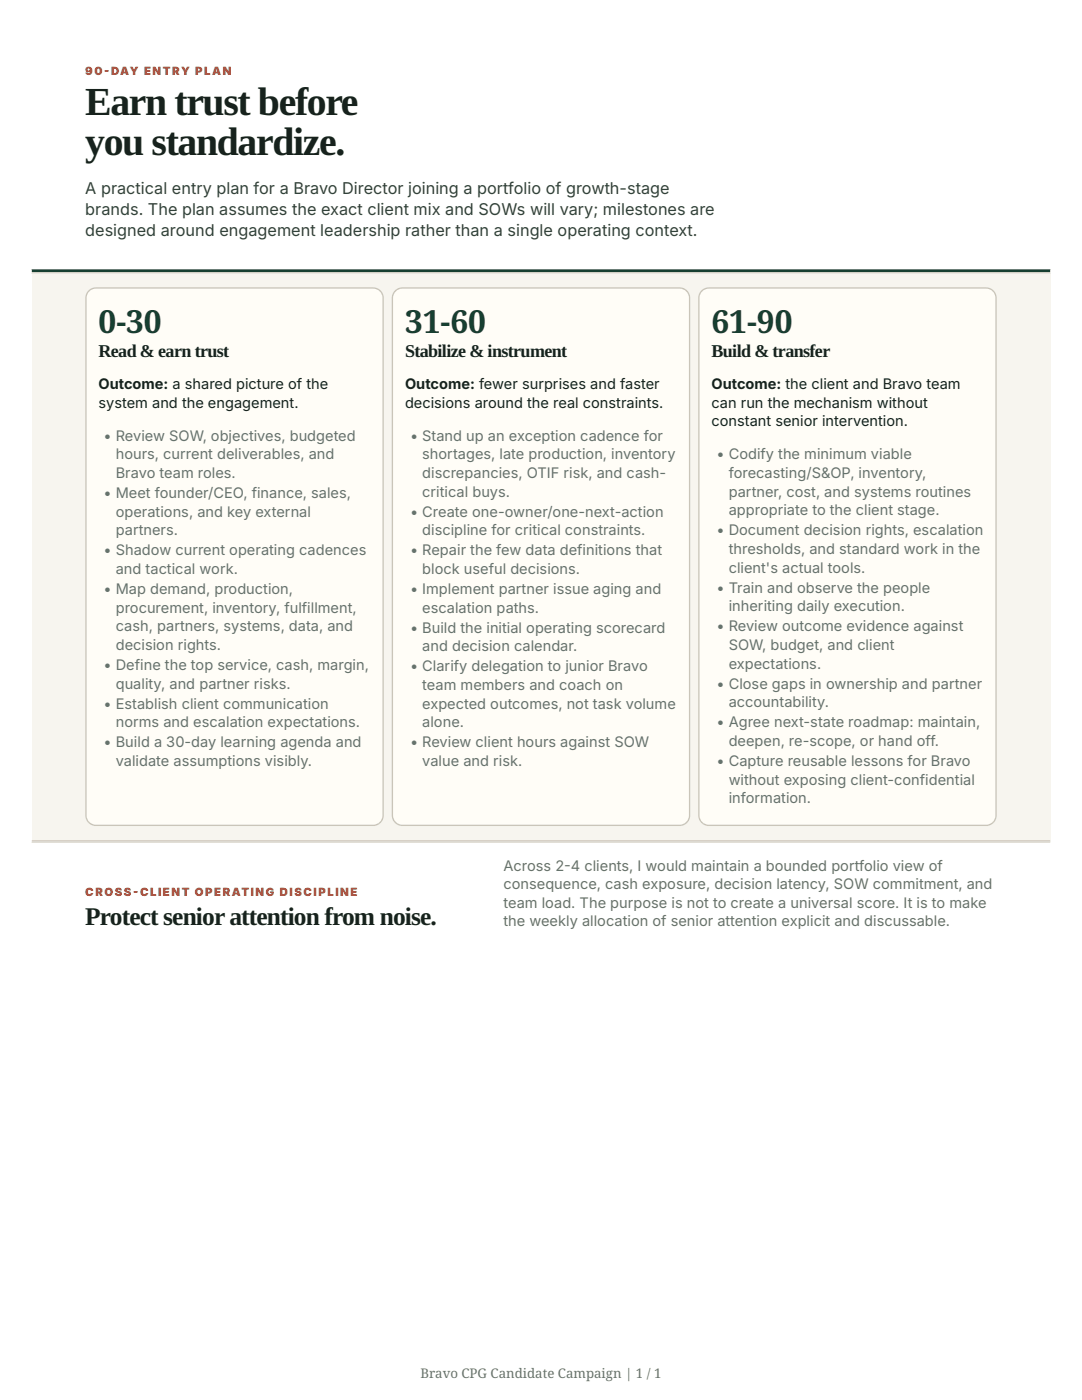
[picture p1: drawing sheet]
<svg xmlns="http://www.w3.org/2000/svg" width="216mm" height="279mm" viewBox="0 0 216 279" stroke-linecap="round" stroke-linejoin="round" font-family="sans-serif">
<defs><g id="words">
<g font-size="7.9" fill="#17221d">
<text x="17" y="23">Earn trust before</text>
<text x="17" y="31">you standardize.</text>
</g>
<g font-size="6.3" fill="#173f31">
<text x="19.7" y="66.5">0-30</text>
<text x="80.8" y="66.5">31-60</text>
<text x="142" y="66.5">61-90</text>
</g>
<text font-size="5.1" fill="#17221d" x="17" y="184.6">Protect senior attention from noise.</text>
<g font-size="3.6" fill="#17221d">
<text x="19.7" y="71.2">Read &amp; earn trust</text>
<text x="80.8" y="71.2">Stabilize &amp; instrument</text>
<text x="142" y="71.2">Build &amp; transfer</text>
</g>
<g font-size="3.2" fill="#31433b">
<text x="17" y="38.8">A practical entry plan for a Bravo Director joining a portfolio of growth-stage</text>
<text x="17" y="42.9">brands. The plan assumes the exact client mix and SOWs will vary; milestones are</text>
<text x="17" y="47.1">designed around engagement leadership rather than a single operating context.</text>
</g>
<g font-size="2.9" fill="#17221d">
<text x="19.7" y="77.6">Outcome: a shared picture of the</text>
<text x="80.8" y="77.6">Outcome: fewer surprises and faster</text>
<text x="142" y="77.6">Outcome: the client and Bravo team</text>
<text x="19.7" y="81.3">system and the engagement.</text>
<text x="80.8" y="81.3">decisions around the real constraints.</text>
<text x="142" y="81.3">can run the mechanism without</text>
<text x="142" y="85.1">constant senior intervention.</text>
</g>
<g font-size="2.9" fill="#66726c">
<text x="20.7" y="88">• Review SOW, objectives, budgeted</text>
<text x="81.8" y="88">• Stand up an exception cadence for</text>
<text x="23.1" y="91.7">hours, current deliverables, and</text>
<text x="23.1" y="95.4">Bravo team roles.</text>
<text x="84.3" y="91.7">shortages, late production, inventory</text>
<text x="84.3" y="95.4">discrepancies, OTIF risk, and cash-</text>
<text x="143" y="91.7">• Codify the minimum viable</text>
<text x="145.4" y="95.4">forecasting/S&amp;OP, inventory,</text>
<text x="20.7" y="99.4">• Meet founder/CEO, finance, sales,</text>
<text x="84.3" y="99.2">critical buys.</text>
<text x="145.4" y="99.2">partner, cost, and systems routines</text>
<text x="23.1" y="103.1">operations, and key external</text>
<text x="23.1" y="106.9">partners.</text>
<text x="81.8" y="103.1">• Create one-owner/one-next-action</text>
<text x="84.3" y="106.9">discipline for critical constraints.</text>
<text x="143" y="106.9">• Document decision rights, escalation</text>
<text x="145.4" y="102.9">appropriate to the client stage.</text>
<text x="20.7" y="110.9">• Shadow current operating cadences</text>
<text x="81.8" y="110.9">• Repair the few data definitions that</text>
<text x="145.4" y="110.6">thresholds, and standard work in the</text>
<text x="20.7" y="118.6">• Map demand, production,</text>
<text x="23.1" y="114.6">and tactical work.</text>
<text x="81.8" y="118.6">• Implement partner issue aging and</text>
<text x="84.3" y="114.6">block useful decisions.</text>
<text x="143" y="118.3">• Train and observe the people</text>
<text x="145.4" y="114.3">client's actual tools.</text>
<text x="23.1" y="122.3">procurement, inventory, fulfillment,</text>
<text x="84.3" y="122.3">escalation paths.</text>
<text x="145.4" y="122">inheriting daily execution.</text>
<text x="23.1" y="126">cash, partners, systems, data, and</text>
<text x="23.1" y="129.7">decision rights.</text>
<text x="81.8" y="126.3">• Build the initial operating scorecard</text>
<text x="84.3" y="130">and decision calendar.</text>
<text x="143" y="126">• Review outcome evidence against</text>
<text x="145.4" y="129.7">SOW, budget, and client</text>
<text x="20.7" y="133.7">• Define the top service, cash, margin,</text>
<text x="23.1" y="137.5">quality, and partner risks.</text>
<text x="81.8" y="134">• Clarify delegation to junior Bravo</text>
<text x="84.3" y="137.7">team members and coach on</text>
<text x="143" y="137.5">• Close gaps in ownership and partner</text>
<text x="145.4" y="133.5">expectations.</text>
<text x="20.7" y="141.5">• Establish client communication</text>
<text x="84.3" y="141.5">expected outcomes, not task volume</text>
<text x="145.4" y="141.2">accountability.</text>
<text x="20.7" y="149.2">• Build a 30-day learning agenda and</text>
<text x="23.1" y="145.2">norms and escalation expectations.</text>
<text x="81.8" y="149.2">• Review client hours against SOW</text>
<text x="84.3" y="145.2">alone.</text>
<text x="143" y="145.2">• Agree next-state roadmap: maintain,</text>
<text x="145.4" y="148.9">deepen, re-scope, or hand off.</text>
<text x="23.1" y="152.9">validate assumptions visibly.</text>
<text x="84.3" y="152.9">value and risk.</text>
<text x="143" y="152.9">• Capture reusable lessons for Bravo</text>
<text x="145.4" y="156.6">without exposing client-confidential</text>
<text x="145.4" y="160.3">information.</text>
<text x="100.5" y="173.8">Across 2-4 clients, I would maintain a bounded portfolio view of</text>
<text x="100.5" y="177.5">consequence, cash exposure, decision latency, SOW commitment, and</text>
<text x="100.5" y="181.1">team load. The purpose is not to create a universal score. It is to make</text>
<text x="100.5" y="184.8">the weekly allocation of senior attention explicit and discussable.</text>
</g>
<text font-size="2.6" fill="#66726c" x="83.9" y="275.1">Bravo CPG Candidate Campaign | 1 / 1</text>
<g font-size="2.3" fill="#b4432d">
<text x="17" y="15">90-DAY ENTRY PLAN</text>
<text x="17" y="178.8">CROSS-CLIENT OPERATING DISCIPLINE</text>
</g>
</g></defs>
<path d="M6.3 54.3h203.2v113.6h-203.2z" fill="#f7f5ef"/>
<g fill="#d4d0c5">
<path d="M6.3 167.6h203.2zM6.3 167.6h203.2v.3h-203.2z" fill-rule="evenodd"/>
<path d="M6.3 54.5l203.2 .1zM6.3 54.3h203.2v.3h-203.2z" fill-rule="evenodd"/>
</g>
<path d="M17 57.3h59.6v107.6h-59.6z" fill="#fffdf7"/>
<path d="M17.8 58.1l.8-.4 .5-.1h55.4a1.86 1.86 0 0 1 1.8 1.9v103.2a1.86 1.86 0 0 1-1.8 1.9h-55.4a1.86 1.86 0 0 1-1.8-1.9v-103.2v-.5zM17.6 58l1-.6 .5-.1h55.4a2.12 2.12 0 0 1 2.1 2.2v103.2a2.12 2.12 0 0 1-2.1 2.2h-55.4a2.12 2.12 0 0 1-2.1-2.2v-103.2l.1-.6z" fill-rule="evenodd" fill="#c9c5b9"/>
<path d="M78.2 57.3h59.5v107.6h-59.5z" fill="#fffdf7"/>
<path d="M79 58.1l.8-.4 .5-.1h55.3a1.86 1.86 0 0 1 1.9 1.9v103.2a1.86 1.86 0 0 1-1.9 1.9h-55.3a1.86 1.86 0 0 1-1.9-1.9v-103.2l.1-.5zM78.8 58l.9-.6 .6-.1h55.3a2.12 2.12 0 0 1 2.1 2.2v103.2a2.12 2.12 0 0 1-2.1 2.2h-55.3a2.12 2.12 0 0 1-2.1-2.2v-103.2v-.6z" fill-rule="evenodd" fill="#c9c5b9"/>
<path d="M139.3 57.3h59.6v107.6h-59.6z" fill="#fffdf7"/>
<path d="M140.1 58.1l.8-.4 .5-.1h55.4a1.86 1.86 0 0 1 1.8 1.9v103.2a1.86 1.86 0 0 1-1.8 1.9h-55.4a1.86 1.86 0 0 1-1.8-1.9v-103.2l.1-.5zM139.9 58l1-.6 .5-.1h55.4a2.12 2.12 0 0 1 2.1 2.2v103.2a2.12 2.12 0 0 1-2.1 2.2h-55.4a2.12 2.12 0 0 1-2.1-2.2v-103.2l.1-.6z" fill-rule="evenodd" fill="#c9c5b9"/>
<path d="M6.3 168.2h203.2zM6.3 167.9h203.2v.3h-203.2z" fill-rule="evenodd" fill="#d4d0c5"/>
<path d="M6.3 53.7l203.2 .1zM6.3 53.7h203.2v.6h-203.2z" fill-rule="evenodd" fill="#173f31"/>
<use href="#words"/>
</svg>
